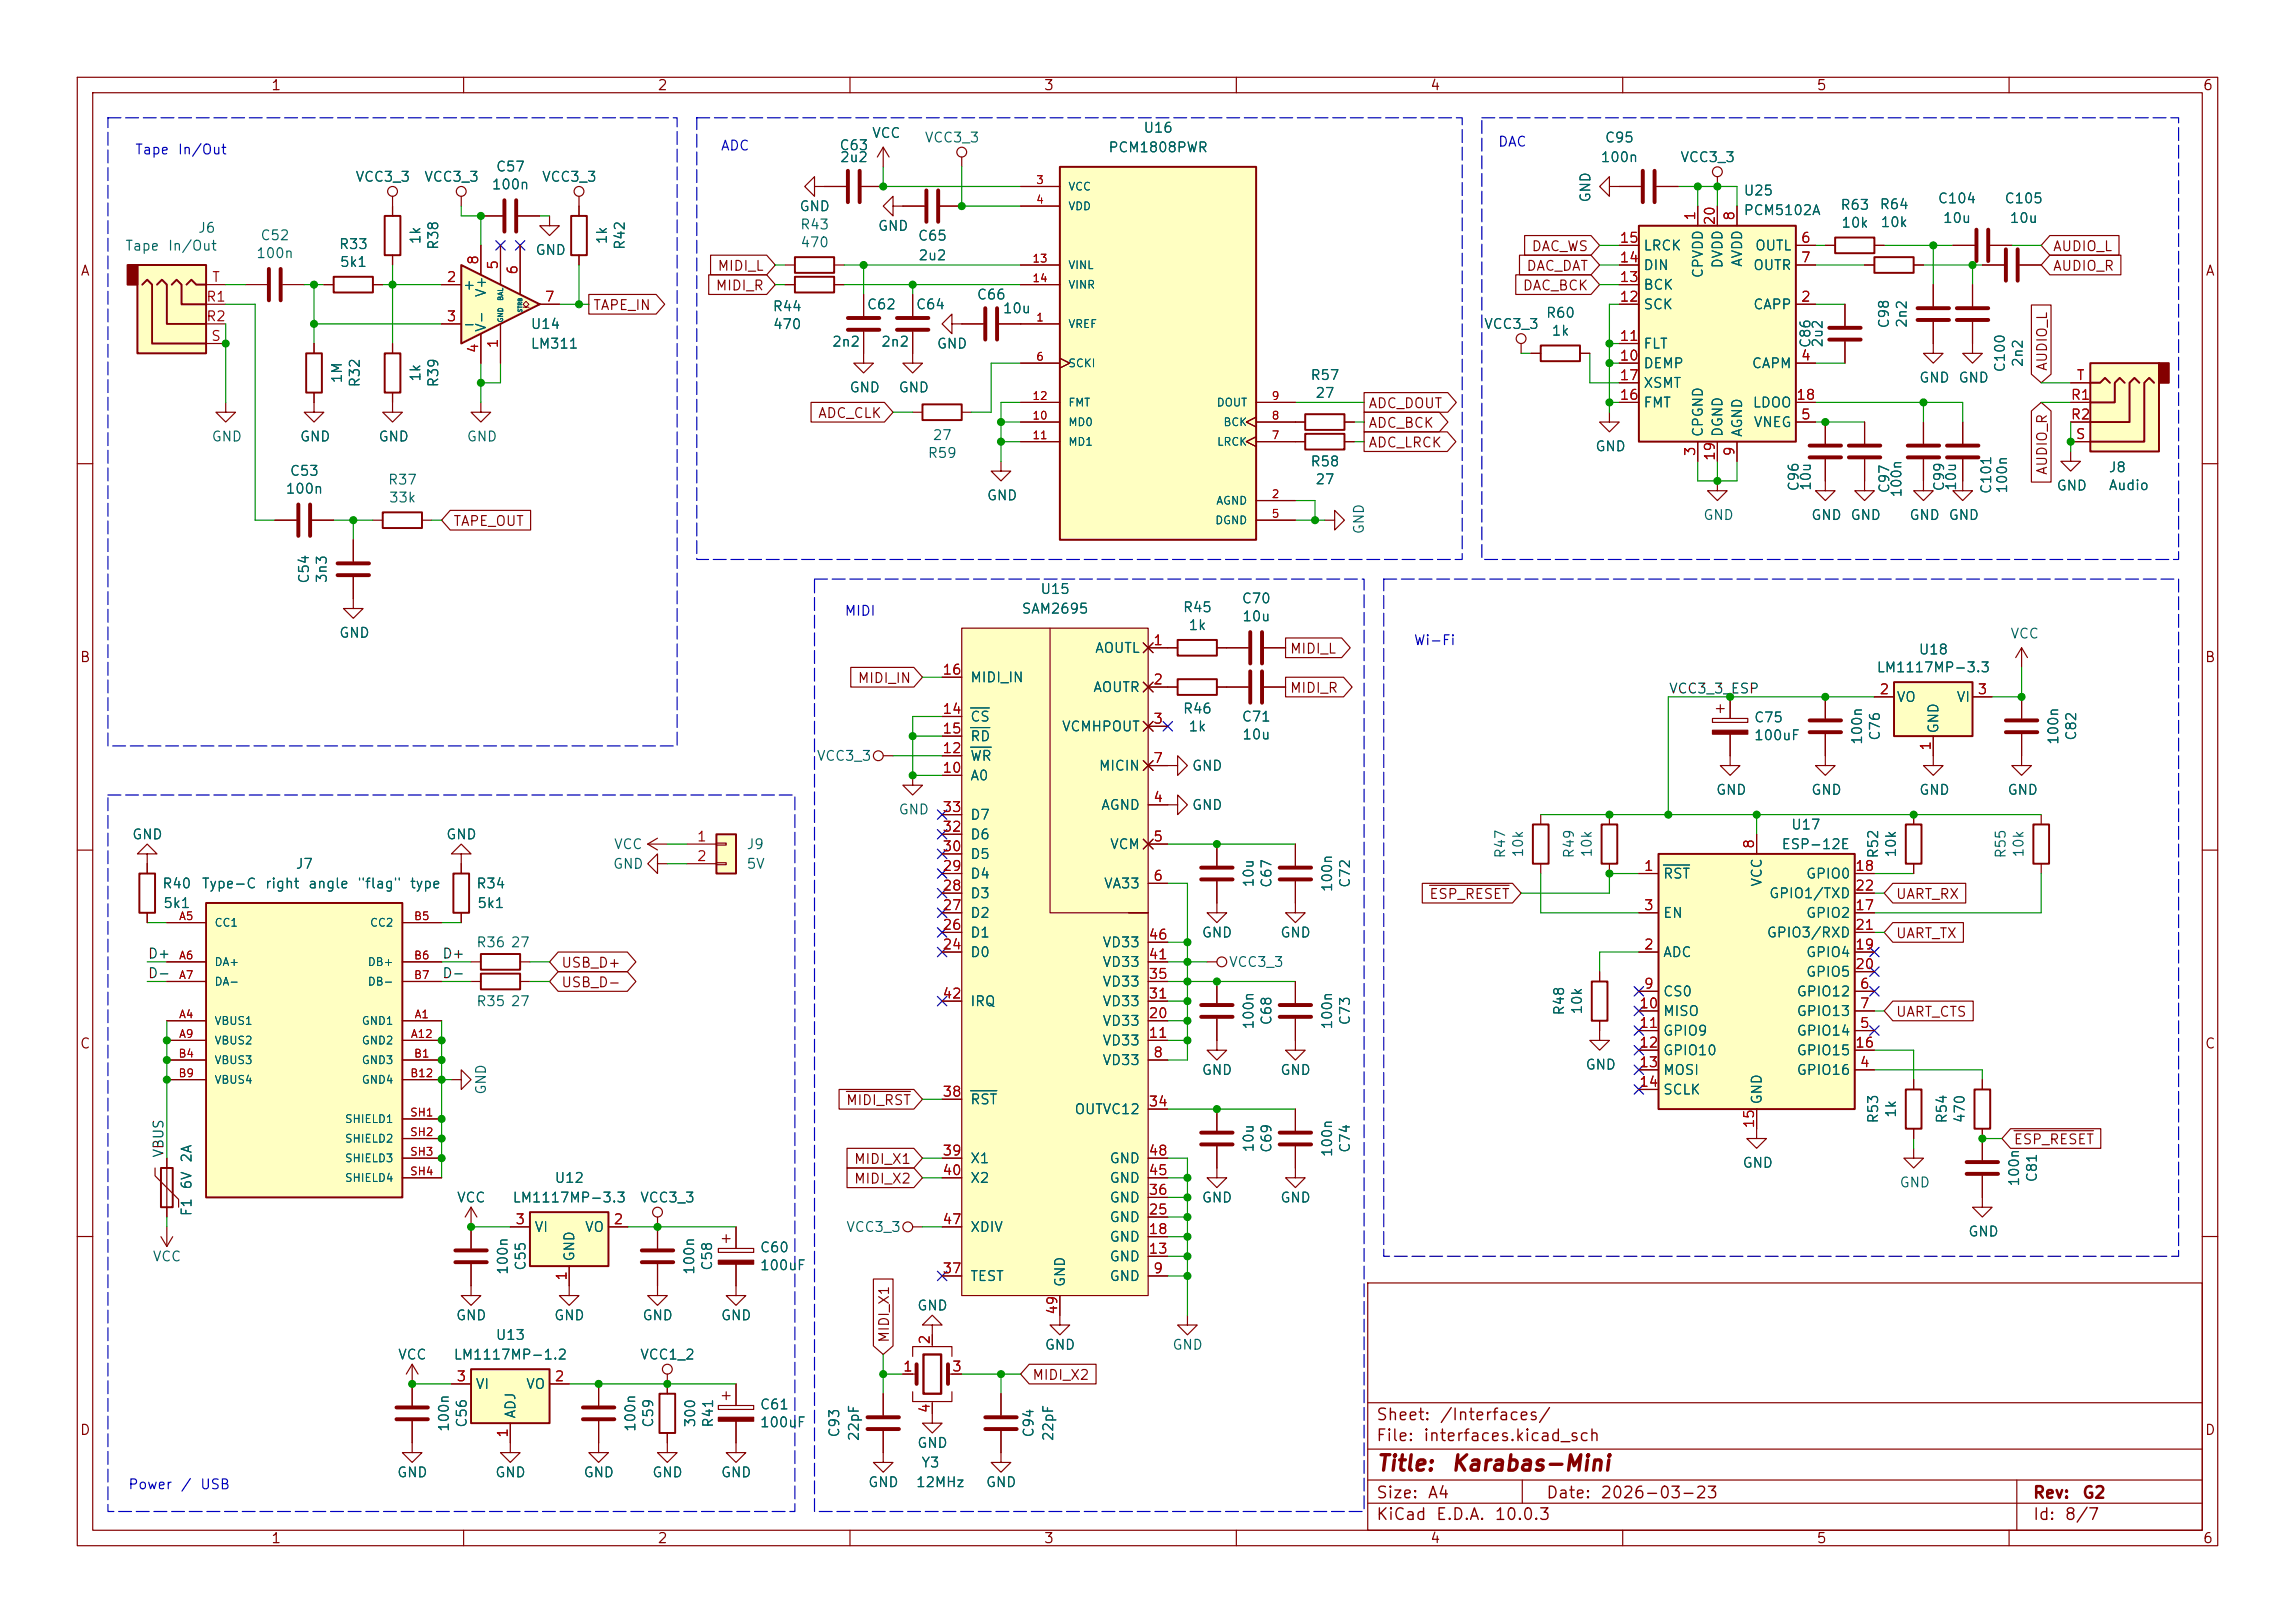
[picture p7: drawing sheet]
<svg xmlns="http://www.w3.org/2000/svg" width="297mm" height="210mm" viewBox="0 0 297 210" stroke-linecap="round" stroke-linejoin="round" font-family="sans-serif">
<defs><g id="words">
<g font-size="2" fill="#840000">
<text x="178" y="190.8">Title:</text>
<text x="187.7" y="190.8">Karabas-Mini</text>
</g>
<g font-size="1.5" fill="#840000">
<text x="178" y="184.2">Sheet:</text>
<text x="186.2" y="184.2">/Interfaces/</text>
<text x="178" y="186.9">File:</text>
<text x="184.1" y="186.9">interfaces.kicad_sch</text>
<text x="178" y="197.1">KiCad</text>
<text x="178" y="194.3">Size:</text>
<text x="184.7" y="194.3">A4</text>
<text x="185.7" y="197.1">E.D.A.</text>
<text x="193.3" y="197.1">10.0.3</text>
<text x="200" y="194.3">Date:</text>
<text x="207" y="194.3">2026-03-23</text>
<text x="263" y="194.3">Rev:</text>
<text x="263" y="197.1">Id:</text>
<text x="267.1" y="197.1">8/7</text>
<text x="269.4" y="194.3">G2</text>
</g>
<g font-size="1.3" fill="#840000">
<text x="35" y="12">1</text>
<text x="85" y="12">2</text>
<text x="135" y="12">3</text>
<text x="185" y="12">4</text>
<text x="235" y="12">5</text>
<text x="285" y="12">6</text>
<text x="10.3" y="36">A</text>
<text x="92.8" y="35.4">MIDI_L</text>
<text x="197.5" y="35.4">DAC_DAT</text>
<text x="198.1" y="32.8">DAC_WS</text>
<text x="265.6" y="35.4">AUDIO_R</text>
<text x="265.6" y="32.8">AUDIO_L</text>
<text x="285.3" y="36">A</text>
<text x="76.7" y="40.4">TAPE_IN</text>
<text x="92.5" y="37.9">MIDI_R</text>
<text x="197" y="37.9">DAC_BCK</text>
<text x="177" y="53.1">ADC_DOUT</text>
<text x="265.2" y="48.1" transform="rotate(-90 265.2 48.1)">AUDIO_L</text>
<text x="105.8" y="54.4">ADC_CLK</text>
<text x="177" y="58.2">ADC_LRCK</text>
<text x="177" y="55.7">ADC_BCK</text>
<text x="265.2" y="61.6" transform="rotate(-90 265.2 61.6)">AUDIO_R</text>
<text x="58.6" y="68.4">TAPE_OUT</text>
<text x="10.3" y="86">B</text>
<text x="110.9" y="88.7">MIDI_IN</text>
<text x="166.8" y="84.9">MIDI_L</text>
<text x="166.8" y="90">MIDI_R</text>
<text x="285.3" y="86">B</text>
<text x="184.9" y="116.6">ESP_RESET</text>
<text x="245.3" y="116.6">UART_RX</text>
<text x="72.5" y="125.5">USB_D+</text>
<text x="245.3" y="121.7">UART_TX</text>
<text x="72.5" y="128.1">USB_D-</text>
<text x="245.3" y="131.9">UART_CTS</text>
<text x="10.3" y="136">C</text>
<text x="285.3" y="136">C</text>
<text x="109.4" y="143.3">MIDI_RST</text>
<text x="260.5" y="148.4">ESP_RESET</text>
<text x="110.4" y="150.9">MIDI_X1</text>
<text x="110.4" y="153.5">MIDI_X2</text>
<text x="115.4" y="173.8" transform="rotate(-90 115.4 173.8)">MIDI_X1</text>
<text x="133.5" y="178.9">MIDI_X2</text>
<text x="10.3" y="186">D</text>
<text x="285.3" y="186">D</text>
<text x="35" y="200">1</text>
<text x="85" y="200">2</text>
<text x="135" y="200">3</text>
<text x="185" y="200">4</text>
<text x="235" y="200">5</text>
<text x="285" y="200">6</text>
</g>
<g font-size="1.3" fill="#006464">
<text x="147.9" y="17.5">U16</text>
<text x="45.9" y="23.8">VCC3_3</text>
<text x="54.8" y="23.8">VCC3_3</text>
<text x="64.1" y="22.5">C57</text>
<text x="70.1" y="23.8">VCC3_3</text>
<text x="108.5" y="19.7">C63</text>
<text x="108.6" y="21.3">2u2</text>
<text x="112.8" y="18.2">VCC</text>
<text x="119.6" y="18.8">VCC3_3</text>
<text x="143.3" y="20">PCM1808PWR</text>
<text x="207.1" y="21.3">100n</text>
<text x="207.6" y="18.8">C95</text>
<text x="217.4" y="21.3">VCC3_3</text>
<text x="63.5" y="24.8">100n</text>
<text x="103.4" y="27.6">GND</text>
<text x="206.1" y="26.3" transform="rotate(-90 206.1 26.3)">GND</text>
<text x="225.6" y="25.6">U25</text>
<text x="225.6" y="28.1">PCM5102A</text>
<text x="238.1" y="27.5">R63</text>
<text x="238.2" y="29.8">10k</text>
<text x="243.2" y="27.4">R64</text>
<text x="243.3" y="29.7">10k</text>
<text x="250.7" y="26.6">C104</text>
<text x="251.4" y="29.2">10u</text>
<text x="259.3" y="26.6">C105</text>
<text x="260" y="29.2">10u</text>
<text x="16.1" y="32.7">Tape</text>
<text x="21.6" y="32.7">In/Out</text>
<text x="25.5" y="30.4">J6</text>
<text x="33.1" y="33.7">100n</text>
<text x="33.6" y="31.4">C52</text>
<text x="43.8" y="32.5">R33</text>
<text x="43.9" y="34.9">5k1</text>
<text x="54.7" y="31.7" transform="rotate(-90 54.7 31.7)">1k</text>
<text x="57" y="32.4" transform="rotate(-90 57 32.4)">R38</text>
<text x="69.2" y="33.3">GND</text>
<text x="78.8" y="31.7" transform="rotate(-90 78.8 31.7)">1k</text>
<text x="81.2" y="32.4" transform="rotate(-90 81.2 32.4)">R42</text>
<text x="103.5" y="30">R43</text>
<text x="103.5" y="32.3">470</text>
<text x="113.5" y="30.2">GND</text>
<text x="118.7" y="31.5">C65</text>
<text x="118.8" y="34">2u2</text>
<text x="212.6" y="35.3">DIN</text>
<text x="212.6" y="32.7">LRCK</text>
<text x="223.2" y="34.8" transform="rotate(-90 223.2 34.8)">DVDD</text>
<text x="225.8" y="34.6" transform="rotate(-90 225.8 34.6)">AVDD</text>
<text x="226.8" y="35.3">OUTR</text>
<text x="227" y="32.7">OUTL</text>
<text x="59.8" y="37.8">+</text>
<text x="63.2" y="38.6" transform="rotate(-90 63.2 38.6)">V+</text>
<text x="99.9" y="40.6">R44</text>
<text x="112.1" y="40.3">C62</text>
<text x="118.4" y="40.3">C64</text>
<text x="126.3" y="39.1">C66</text>
<text x="129.7" y="40.8">10u</text>
<text x="200" y="41.4">R60</text>
<text x="212.6" y="40.3">SCK</text>
<text x="212.6" y="37.8">BCK</text>
<text x="220.7" y="36.1" transform="rotate(-90 220.7 36.1)">CPVDD</text>
<text x="226.8" y="40.3">CAPP</text>
<text x="59.8" y="42.9">-</text>
<text x="63.2" y="43.1" transform="rotate(-90 63.2 43.1)">V-</text>
<text x="68.6" y="42.9">U14</text>
<text x="68.6" y="45.4">LM311</text>
<text x="99.9" y="42.9">470</text>
<text x="107.6" y="45.2">2n2</text>
<text x="113.9" y="45.2">2n2</text>
<text x="121.2" y="45.4">GND</text>
<text x="192" y="42.9">VCC3_3</text>
<text x="200.7" y="43.7">1k</text>
<text x="212.6" y="48">DEMP</text>
<text x="212.6" y="45.4">FLT</text>
<text x="226.6" y="48">CAPM</text>
<text x="234.6" y="45.1" transform="rotate(-90 234.6 45.1)">C86</text>
<text x="236.2" y="45.1" transform="rotate(-90 236.2 45.1)">2u2</text>
<text x="244.8" y="42.6" transform="rotate(-90 244.8 42.6)">C98</text>
<text x="247.1" y="42.5" transform="rotate(-90 247.1 42.5)">2n2</text>
<text x="262.1" y="47.6" transform="rotate(-90 262.1 47.6)">2n2</text>
<text x="44.6" y="49.7" transform="rotate(-90 44.6 49.7)">1M</text>
<text x="46.9" y="50.2" transform="rotate(-90 46.9 50.2)">R32</text>
<text x="54.7" y="49.5" transform="rotate(-90 54.7 49.5)">1k</text>
<text x="57" y="50.2" transform="rotate(-90 57 50.2)">R39</text>
<text x="109.9" y="51.1">GND</text>
<text x="116.2" y="51.1">GND</text>
<text x="169.5" y="49.5">R57</text>
<text x="170.1" y="51.8">27</text>
<text x="212.6" y="53">FMT</text>
<text x="212.6" y="50.5">XSMT</text>
<text x="226.7" y="53">LDOO</text>
<text x="248.3" y="49.8">GND</text>
<text x="253.4" y="49.8">GND</text>
<text x="259.8" y="48.3" transform="rotate(-90 259.8 48.3)">C100</text>
<text x="27.3" y="57.4">GND</text>
<text x="38.7" y="57.4">GND</text>
<text x="48.9" y="57.4">GND</text>
<text x="60.3" y="57.4">GND</text>
<text x="120" y="59.6">R59</text>
<text x="120.6" y="57.3">27</text>
<text x="206.4" y="58.7">GND</text>
<text x="220.7" y="56.6" transform="rotate(-90 220.7 56.6)">CPGND</text>
<text x="223.2" y="56.6" transform="rotate(-90 223.2 56.6)">DGND</text>
<text x="225.8" y="56.6" transform="rotate(-90 225.8 56.6)">AGND</text>
<text x="226.9" y="55.6">VNEG</text>
<text x="36.9" y="64.2">100n</text>
<text x="37.4" y="61.9">C53</text>
<text x="50.1" y="63">R37</text>
<text x="50.2" y="65.3">33k</text>
<text x="127.6" y="65.1">GND</text>
<text x="169.5" y="60.7">R58</text>
<text x="170.1" y="63">27</text>
<text x="233.1" y="63.7" transform="rotate(-90 233.1 63.7)">C96</text>
<text x="234.7" y="63.6" transform="rotate(-90 234.7 63.6)">10u</text>
<text x="244.8" y="63.9" transform="rotate(-90 244.8 63.9)">C97</text>
<text x="246.4" y="64.5" transform="rotate(-90 246.4 64.5)">100n</text>
<text x="251.9" y="63.7" transform="rotate(-90 251.9 63.7)">C99</text>
<text x="253.4" y="63.6" transform="rotate(-90 253.4 63.6)">10u</text>
<text x="258" y="64" transform="rotate(-90 258 64)">C101</text>
<text x="260.1" y="64" transform="rotate(-90 260.1 64)">100n</text>
<text x="266.1" y="63.8">GND</text>
<text x="272.8" y="61.4">J8</text>
<text x="272.8" y="63.7">Audio</text>
<text x="176.8" y="69.2" transform="rotate(-90 176.8 69.2)">GND</text>
<text x="220.3" y="67.6">GND</text>
<text x="234.3" y="67.6">GND</text>
<text x="239.4" y="67.6">GND</text>
<text x="247" y="67.6">GND</text>
<text x="252.1" y="67.6">GND</text>
<text x="40.3" y="75.6" transform="rotate(-90 40.3 75.6)">C54</text>
<text x="42.6" y="75.5" transform="rotate(-90 42.6 75.5)">3n3</text>
<text x="134.5" y="77.2">U15</text>
<text x="43.8" y="82.8">GND</text>
<text x="132.1" y="79.7">SAM2695</text>
<text x="153" y="79.5">R45</text>
<text x="153.7" y="81.8">1k</text>
<text x="160.6" y="78.4">C70</text>
<text x="160.7" y="80.7">10u</text>
<text x="260.1" y="82.9">VCC</text>
<text x="125.5" y="88.6">MIDI_IN</text>
<text x="141.4" y="89.9">AOUTR</text>
<text x="141.6" y="84.8">AOUTL</text>
<text x="242.8" y="87.3">LM1117MP-3.3</text>
<text x="248.2" y="85">U18</text>
<text x="125.5" y="93.7">CS</text>
<text x="137.3" y="95">VCMHPOUT</text>
<text x="153" y="92.6">R46</text>
<text x="153.7" y="95">1k</text>
<text x="160.6" y="93.7">C71</text>
<text x="160.7" y="96">10u</text>
<text x="226.9" y="93.8">C75</text>
<text x="243.6" y="95.9" transform="rotate(-90 243.6 95.9)">C76</text>
<text x="245.4" y="91.1">VO</text>
<text x="251.2" y="95" transform="rotate(-90 251.2 95)">GND</text>
<text x="253.1" y="91.1">VI</text>
<text x="269" y="95.9" transform="rotate(-90 269 95.9)">C82</text>
<text x="105.6" y="98.8">VCC3_3</text>
<text x="125.5" y="101.3">A0</text>
<text x="125.5" y="98.8">WR</text>
<text x="125.5" y="96.2">RD</text>
<text x="142.1" y="100">MICIN</text>
<text x="154.2" y="100">GND</text>
<text x="226.9" y="96.1">100uF</text>
<text x="241.3" y="96.5" transform="rotate(-90 241.3 96.5)">100n</text>
<text x="266.7" y="96.5" transform="rotate(-90 266.7 96.5)">100n</text>
<text x="116.2" y="105.7">GND</text>
<text x="125.5" y="106.4">D7</text>
<text x="142.4" y="105.1">AGND</text>
<text x="154.2" y="105.1">GND</text>
<text x="222" y="103.2">GND</text>
<text x="231.7" y="107.7">U17</text>
<text x="234.3" y="103.2">GND</text>
<text x="248.3" y="103.2">GND</text>
<text x="259.7" y="103.2">GND</text>
<text x="17" y="108.9">GND</text>
<text x="38.2" y="112.7">J7</text>
<text x="57.7" y="108.9">GND</text>
<text x="79.2" y="112.7">GND</text>
<text x="79.4" y="110.2">VCC</text>
<text x="96.5" y="110.2">J9</text>
<text x="96.5" y="112.7">5V</text>
<text x="125.5" y="111.5">D5</text>
<text x="125.5" y="108.9">D6</text>
<text x="143.6" y="110.2">VCM</text>
<text x="195.1" y="111.2" transform="rotate(-90 195.1 111.2)">R47</text>
<text x="197.4" y="111" transform="rotate(-90 197.4 111)">10k</text>
<text x="204" y="111.2" transform="rotate(-90 204 111.2)">R49</text>
<text x="206.3" y="111" transform="rotate(-90 206.3 111)">10k</text>
<text x="230.5" y="110.2">ESP-12E</text>
<text x="243.4" y="111.2" transform="rotate(-90 243.4 111.2)">R52</text>
<text x="245.7" y="111" transform="rotate(-90 245.7 111)">10k</text>
<text x="259.9" y="111.2" transform="rotate(-90 259.9 111.2)">R55</text>
<text x="262.2" y="111" transform="rotate(-90 262.2 111)">10k</text>
<text x="20.9" y="115.3">R40</text>
<text x="21" y="117.8">5k1</text>
<text x="26" y="115.3">Type-C</text>
<text x="34.2" y="115.3">right</text>
<text x="39.8" y="115.3">angle</text>
<text x="46.2" y="115.3">&quot;flag&quot;</text>
<text x="53" y="115.3">type</text>
<text x="61.6" y="115.3">R34</text>
<text x="61.7" y="117.8">5k1</text>
<text x="125.5" y="119.1">D2</text>
<text x="125.5" y="116.5">D3</text>
<text x="125.5" y="114">D4</text>
<text x="142.8" y="115.3">VA33</text>
<text x="162.5" y="114.9" transform="rotate(-90 162.5 114.9)">10u</text>
<text x="164.9" y="115" transform="rotate(-90 164.9 115)">C67</text>
<text x="172.7" y="115.5" transform="rotate(-90 172.7 115.5)">100n</text>
<text x="175" y="115" transform="rotate(-90 175 115)">C72</text>
<text x="215.1" y="114">RST</text>
<text x="215.1" y="119.1">EN</text>
<text x="228.3" y="114.8" transform="rotate(-90 228.3 114.8)">VCC</text>
<text x="228.9" y="116.5">GPIO1/TXD</text>
<text x="233.6" y="119.1">GPIO2</text>
<text x="233.6" y="114">GPIO0</text>
<text x="61.6" y="122.9">R36</text>
<text x="66" y="122.9">27</text>
<text x="125.5" y="124.2">D0</text>
<text x="125.5" y="121.6">D1</text>
<text x="142.6" y="125.4">VD33</text>
<text x="142.6" y="122.9">VD33</text>
<text x="155.4" y="121.6">GND</text>
<text x="159" y="125.4">VCC3_3</text>
<text x="165.6" y="121.6">GND</text>
<text x="215.1" y="124.2">ADC</text>
<text x="228.6" y="121.6">GPIO3/RXD</text>
<text x="233.6" y="124.2">GPIO4</text>
<text x="61.6" y="130.5">R35</text>
<text x="66" y="130.5">27</text>
<text x="125.5" y="130.5">IRQ</text>
<text x="142.6" y="130.5">VD33</text>
<text x="142.6" y="128">VD33</text>
<text x="202.7" y="131.5" transform="rotate(-90 202.7 131.5)">R48</text>
<text x="205" y="131.4" transform="rotate(-90 205 131.4)">10k</text>
<text x="215.1" y="129.2">CS0</text>
<text x="215.1" y="131.8">MISO</text>
<text x="232.4" y="129.2">GPIO12</text>
<text x="232.4" y="131.8">GPIO13</text>
<text x="233.6" y="126.7">GPIO5</text>
<text x="142.6" y="135.6">VD33</text>
<text x="142.6" y="133.1">VD33</text>
<text x="162.5" y="133.3" transform="rotate(-90 162.5 133.3)">100n</text>
<text x="164.9" y="132.8" transform="rotate(-90 164.9 132.8)">C68</text>
<text x="172.7" y="133.3" transform="rotate(-90 172.7 133.3)">100n</text>
<text x="175" y="132.8" transform="rotate(-90 175 132.8)">C73</text>
<text x="215.1" y="134.3">GPIO9</text>
<text x="215.1" y="136.9">GPIO10</text>
<text x="232.4" y="134.3">GPIO14</text>
<text x="232.4" y="136.9">GPIO15</text>
<text x="63.2" y="141.7" transform="rotate(-90 63.2 141.7)">GND</text>
<text x="125.5" y="143.2">RST</text>
<text x="142.6" y="138.1">VD33</text>
<text x="155.4" y="139.4">GND</text>
<text x="165.6" y="139.4">GND</text>
<text x="205.1" y="138.7">GND</text>
<text x="215.1" y="139.4">MOSI</text>
<text x="215.1" y="141.9">SCLK</text>
<text x="228.3" y="143" transform="rotate(-90 228.3 143)">GND</text>
<text x="232.4" y="139.4">GPIO16</text>
<text x="139" y="144.5">OUTVC12</text>
<text x="162.5" y="149.2" transform="rotate(-90 162.5 149.2)">10u</text>
<text x="164.9" y="149.3" transform="rotate(-90 164.9 149.3)">C69</text>
<text x="172.7" y="149.8" transform="rotate(-90 172.7 149.8)">100n</text>
<text x="175" y="149.3" transform="rotate(-90 175 149.3)">C74</text>
<text x="243.4" y="145.5" transform="rotate(-90 243.4 145.5)">R53</text>
<text x="245.7" y="144.7" transform="rotate(-90 245.7 144.7)">1k</text>
<text x="252.3" y="145.5" transform="rotate(-90 252.3 145.5)">R54</text>
<text x="254.6" y="145.4" transform="rotate(-90 254.6 145.4)">470</text>
<text x="25.1" y="154" transform="rotate(-90 25.1 154)">6V</text>
<text x="25.1" y="150.5" transform="rotate(-90 25.1 150.5)">2A</text>
<text x="59" y="155.9">VCC</text>
<text x="66.2" y="155.9">LM1117MP-3.3</text>
<text x="71.7" y="153.4">U12</text>
<text x="82.8" y="155.9">VCC3_3</text>
<text x="125.5" y="150.8">X1</text>
<text x="125.5" y="153.4">X2</text>
<text x="143.5" y="155.9">GND</text>
<text x="143.5" y="153.4">GND</text>
<text x="143.5" y="150.8">GND</text>
<text x="155.4" y="155.9">GND</text>
<text x="165.6" y="155.9">GND</text>
<text x="225.4" y="151.4">GND</text>
<text x="245.7" y="154">GND</text>
<text x="261.6" y="153.6" transform="rotate(-90 261.6 153.6)">100n</text>
<text x="263.9" y="153.1" transform="rotate(-90 263.9 153.1)">C81</text>
<text x="25.1" y="157.5" transform="rotate(-90 25.1 157.5)">F1</text>
<text x="69.1" y="159.7">VI</text>
<text x="75.6" y="159.7">VO</text>
<text x="109.4" y="159.7">VCC3_3</text>
<text x="125.5" y="159.7">XDIV</text>
<text x="143.5" y="161">GND</text>
<text x="143.5" y="158.5">GND</text>
<text x="254.6" y="160.3">GND</text>
<text x="19.7" y="163.5">VCC</text>
<text x="66" y="165.1" transform="rotate(-90 66 165.1)">100n</text>
<text x="68.3" y="164.5" transform="rotate(-90 68.3 164.5)">C55</text>
<text x="74.6" y="163.3" transform="rotate(-90 74.6 163.3)">GND</text>
<text x="90.2" y="165.1" transform="rotate(-90 90.2 165.1)">100n</text>
<text x="92.5" y="164.5" transform="rotate(-90 92.5 164.5)">C58</text>
<text x="98.3" y="164.7">100uF</text>
<text x="98.3" y="162.4">C60</text>
<text x="125.5" y="166.1">TEST</text>
<text x="138.1" y="166.6" transform="rotate(-90 138.1 166.6)">GND</text>
<text x="143.5" y="166.1">GND</text>
<text x="143.5" y="163.5">GND</text>
<text x="58.9" y="171.2">GND</text>
<text x="64.1" y="173.7">U13</text>
<text x="71.6" y="171.2">GND</text>
<text x="83.1" y="171.2">GND</text>
<text x="93.2" y="171.2">GND</text>
<text x="118.6" y="169.9">GND</text>
<text x="51.4" y="176.2">VCC</text>
<text x="58.6" y="176.2">LM1117MP-1.2</text>
<text x="82.8" y="176.2">VCC1_2</text>
<text x="135.1" y="175">GND</text>
<text x="151.6" y="175">GND</text>
<text x="58.4" y="185.4" transform="rotate(-90 58.4 185.4)">100n</text>
<text x="60.7" y="184.8" transform="rotate(-90 60.7 184.8)">C56</text>
<text x="61.5" y="180">VI</text>
<text x="67" y="183.6" transform="rotate(-90 67 183.6)">ADJ</text>
<text x="68" y="180">VO</text>
<text x="82.5" y="185.4" transform="rotate(-90 82.5 185.4)">100n</text>
<text x="84.8" y="184.8" transform="rotate(-90 84.8 184.8)">C59</text>
<text x="90.3" y="184.8" transform="rotate(-90 90.3 184.8)">300</text>
<text x="92.6" y="184.8" transform="rotate(-90 92.6 184.8)">R41</text>
<text x="98.3" y="185">100uF</text>
<text x="98.3" y="182.7">C61</text>
<text x="51.3" y="191.5">GND</text>
<text x="64" y="191.5">GND</text>
<text x="75.4" y="191.5">GND</text>
<text x="84.3" y="191.5">GND</text>
<text x="93.2" y="191.5">GND</text>
<text x="108.9" y="186.1" transform="rotate(-90 108.9 186.1)">C93</text>
<text x="111.5" y="186.6" transform="rotate(-90 111.5 186.6)">22pF</text>
<text x="118.6" y="187.7">GND</text>
<text x="119.1" y="190.2">Y3</text>
<text x="134.1" y="186.1" transform="rotate(-90 134.1 186.1)">C94</text>
<text x="136.6" y="186.6" transform="rotate(-90 136.6 186.6)">22pF</text>
<text x="112.3" y="192.7">GND</text>
<text x="118.4" y="192.7">12MHz</text>
<text x="127.5" y="192.7">GND</text>
</g>
<g font-size="1.3" fill="#0000c2">
<text x="17.4" y="20.3">Tape</text>
<text x="22.9" y="20.3">In/Out</text>
<text x="93.2" y="19.8">ADC</text>
<text x="193.8" y="19.3">DAC</text>
<text x="109.2" y="80">MIDI</text>
<text x="182.9" y="83.8">Wi-Fi</text>
<text x="16.5" y="193">Power</text>
<text x="23.3" y="193">/</text>
<text x="25.8" y="193">USB</text>
</g>
<g font-size="1.3" fill="#a90000">
<text x="219.7" y="28.6" transform="rotate(-90 219.7 28.6)">1</text>
<text x="222.2" y="29.3" transform="rotate(-90 222.2 29.3)">20</text>
<text x="224.8" y="28.6" transform="rotate(-90 224.8 28.6)">8</text>
<text x="62.2" y="34.4" transform="rotate(-90 62.2 34.4)">8</text>
<text x="64.7" y="35" transform="rotate(-90 64.7 35)">5</text>
<text x="67.3" y="35.6" transform="rotate(-90 67.3 35.6)">6</text>
<text x="209.5" y="34.3">14</text>
<text x="209.5" y="31.7">15</text>
<text x="233" y="31.7">6</text>
<text x="233" y="34.3">7</text>
<text x="26.6" y="39.3">R1</text>
<text x="26.6" y="41.9">R2</text>
<text x="27.4" y="36.8">T</text>
<text x="57.7" y="36.8">2</text>
<text x="57.7" y="41.9">3</text>
<text x="70.4" y="39.3">7</text>
<text x="209.5" y="39.3">12</text>
<text x="209.5" y="36.8">13</text>
<text x="233" y="39.3">2</text>
<text x="27.2" y="44.4">S</text>
<text x="62.2" y="45.8" transform="rotate(-90 62.2 45.8)">4</text>
<text x="64.7" y="45.2" transform="rotate(-90 64.7 45.2)">1</text>
<text x="209.5" y="47">10</text>
<text x="209.5" y="44.4">11</text>
<text x="233" y="47">4</text>
<text x="209.5" y="52">16</text>
<text x="209.5" y="49.5">17</text>
<text x="232.4" y="52">18</text>
<text x="267.9" y="52">R1</text>
<text x="268.7" y="49.5">T</text>
<text x="219.7" y="59.1" transform="rotate(-90 219.7 59.1)">3</text>
<text x="222.2" y="59.7" transform="rotate(-90 222.2 59.7)">19</text>
<text x="224.8" y="59.1" transform="rotate(-90 224.8 59.1)">9</text>
<text x="233" y="54.6">5</text>
<text x="267.9" y="54.6">R2</text>
<text x="268.5" y="57.1">S</text>
<text x="149.2" y="83.8">1</text>
<text x="121.9" y="87.6">16</text>
<text x="149.2" y="88.9">2</text>
<text x="121.9" y="92.7">14</text>
<text x="121.9" y="95.2">15</text>
<text x="149.2" y="94">3</text>
<text x="243.1" y="90.1">2</text>
<text x="255.8" y="90.1">3</text>
<text x="121.9" y="100.3">10</text>
<text x="121.9" y="97.8">12</text>
<text x="149.2" y="99">7</text>
<text x="250.2" y="97.2" transform="rotate(-90 250.2 97.2)">1</text>
<text x="121.9" y="107.9">32</text>
<text x="121.9" y="105.4">33</text>
<text x="149.2" y="104.1">4</text>
<text x="90.1" y="109.2">1</text>
<text x="90.1" y="111.7">2</text>
<text x="121.9" y="113">29</text>
<text x="121.9" y="110.5">30</text>
<text x="149.2" y="109.2">5</text>
<text x="212.7" y="113">1</text>
<text x="227.3" y="109.9" transform="rotate(-90 227.3 109.9)">8</text>
<text x="240" y="113">18</text>
<text x="121.9" y="118.1">27</text>
<text x="121.9" y="115.5">28</text>
<text x="149.2" y="114.3">6</text>
<text x="212.7" y="118.1">3</text>
<text x="240" y="118.1">17</text>
<text x="240" y="115.5">22</text>
<text x="121.9" y="123.2">24</text>
<text x="121.9" y="120.6">26</text>
<text x="148.5" y="124.4">41</text>
<text x="148.5" y="121.9">46</text>
<text x="212.7" y="123.2">2</text>
<text x="240" y="123.2">19</text>
<text x="240" y="125.7">20</text>
<text x="240" y="120.6">21</text>
<text x="121.9" y="129.5">42</text>
<text x="148.5" y="129.5">31</text>
<text x="148.5" y="127">35</text>
<text x="212" y="130.8">10</text>
<text x="212.7" y="128.2">9</text>
<text x="240.6" y="128.2">6</text>
<text x="240.6" y="130.8">7</text>
<text x="148.5" y="134.6">11</text>
<text x="148.5" y="132.1">20</text>
<text x="149.2" y="137.1">8</text>
<text x="212" y="133.3">11</text>
<text x="212" y="135.9">12</text>
<text x="240" y="135.9">16</text>
<text x="240.6" y="133.3">5</text>
<text x="121.9" y="142.2">38</text>
<text x="148.5" y="143.5">34</text>
<text x="212" y="138.4">13</text>
<text x="212" y="140.9">14</text>
<text x="240.6" y="138.4">4</text>
<text x="121.9" y="149.8">39</text>
<text x="148.5" y="149.8">48</text>
<text x="227.3" y="146.1" transform="rotate(-90 227.3 146.1)">15</text>
<text x="121.9" y="152.4">40</text>
<text x="148.5" y="154.9">36</text>
<text x="148.5" y="152.4">45</text>
<text x="66.6" y="158.7">3</text>
<text x="79.3" y="158.7">2</text>
<text x="121.9" y="158.7">47</text>
<text x="148.5" y="160">18</text>
<text x="148.5" y="157.5">25</text>
<text x="73.6" y="165.8" transform="rotate(-90 73.6 165.8)">1</text>
<text x="121.9" y="165.1">37</text>
<text x="148.5" y="162.5">13</text>
<text x="149.2" y="165.1">9</text>
<text x="137.1" y="170.2" transform="rotate(-90 137.1 170.2)">49</text>
<text x="59" y="179">3</text>
<text x="71.7" y="179">2</text>
<text x="116.8" y="177.8">1</text>
<text x="120.6" y="174.1" transform="rotate(-90 120.6 174.1)">2</text>
<text x="123.1" y="177.8">3</text>
<text x="120.6" y="183" transform="rotate(-90 120.6 183)">4</text>
<text x="66" y="186.1" transform="rotate(-90 66 186.1)">1</text>
</g>
<g font-size="1.3" fill="#0f0f0f">
<text x="215.9" y="90">VCC3_3_ESP</text>
<text x="19" y="124.3">D+</text>
<text x="57.1" y="124.3">D+</text>
<text x="19" y="126.9">D-</text>
<text x="57.1" y="126.9">D-</text>
<text x="21.5" y="149.9" transform="rotate(-90 21.5 149.9)">VBUS</text>
</g>
<g font-size="1" fill="#a90000">
<text x="134" y="24.1">3</text>
<text x="134" y="26.6">4</text>
<text x="133.5" y="34.2">13</text>
<text x="133.5" y="36.8">14</text>
<text x="134" y="41.8">1</text>
<text x="134" y="46.9">6</text>
<text x="133.5" y="52">12</text>
<text x="164.5" y="52">9</text>
<text x="133.5" y="54.5">10</text>
<text x="133.5" y="57.1">11</text>
<text x="164.5" y="57.1">7</text>
<text x="164.5" y="54.5">8</text>
<text x="164.5" y="64.7">2</text>
<text x="164.5" y="67.2">5</text>
<text x="23.1" y="119.3">A5</text>
<text x="53.5" y="119.3">B5</text>
<text x="23.1" y="124.4">A6</text>
<text x="53.5" y="124.4">B6</text>
<text x="23.1" y="126.9">A7</text>
<text x="53.5" y="126.9">B7</text>
<text x="23" y="137.1">B4</text>
<text x="23.1" y="132">A4</text>
<text x="23.1" y="134.5">A9</text>
<text x="53.1" y="134.5">A12</text>
<text x="53.5" y="137.1">B1</text>
<text x="53.6" y="132">A1</text>
<text x="23" y="139.6">B9</text>
<text x="53" y="139.6">B12</text>
<text x="53" y="144.7">SH1</text>
<text x="53" y="147.2">SH2</text>
<text x="53" y="149.8">SH3</text>
<text x="53" y="152.3">SH4</text>
</g>
<g font-size="1" fill="#006464">
<text x="138.2" y="24.9">VCC</text>
<text x="138.2" y="27.4">VDD</text>
<text x="138.2" y="35.1">VINL</text>
<text x="138.2" y="37.6">VINR</text>
<text x="138.2" y="42.7">VREF</text>
<text x="138.2" y="47.8">SCKI</text>
<text x="138.2" y="52.8">FMT</text>
<text x="157.4" y="52.8">DOUT</text>
<text x="138.2" y="55.4">MD0</text>
<text x="138.2" y="57.9">MD1</text>
<text x="157.4" y="57.9">LRCK</text>
<text x="158.2" y="55.4">BCK</text>
<text x="157.3" y="65.5">AGND</text>
<text x="157.2" y="68.1">DGND</text>
<text x="27.7" y="120.2">CC1</text>
<text x="27.7" y="125.2">DA+</text>
<text x="47.5" y="125.2">DB+</text>
<text x="47.8" y="120.2">CC2</text>
<text x="27.7" y="127.8">DA-</text>
<text x="47.5" y="127.8">DB-</text>
<text x="27.7" y="132.9">VBUS1</text>
<text x="27.7" y="135.4">VBUS2</text>
<text x="27.7" y="137.9">VBUS3</text>
<text x="46.7" y="132.9">GND1</text>
<text x="46.7" y="135.4">GND2</text>
<text x="46.7" y="137.9">GND3</text>
<text x="27.7" y="140.5">VBUS4</text>
<text x="46.7" y="140.5">GND4</text>
<text x="44.6" y="145.6">SHIELD1</text>
<text x="44.6" y="148.1">SHIELD2</text>
<text x="44.6" y="150.6">SHIELD3</text>
<text x="44.6" y="153.2">SHIELD4</text>
</g>
<g font-size=".6" fill="#006464">
<text x="65.3" y="41.8" transform="rotate(-90 65.3 41.8)">GND</text>
<text x="65.3" y="39" transform="rotate(-90 65.3 39)">BAL</text>
</g>
<text font-size=".5" fill="#006464" x="67.7" y="40.5" transform="rotate(-90 67.7 40.5)">STRB</text>
</g></defs>
<g fill="none" stroke="#840000" stroke-width=".15">
<path d="M10 10h277v190h-277zM12 12h273v186h-273zM60 10v2M110 10v2M160 10v2M210 10v2M260 10v2M105.4 24.1v1.3l-1.3-1.3 1.3-1.2v1.2h1.3M118.1 53.3h1.3M123.2 41.9v1.3l-1.3-1.3 1.3-1.3v1.3h4.1M124.5 53.3h1.2M129.3 41.9h2.8"/>
<path d="M10 60h2M285 60h2M10 110h2M167.6 116.8v1.3h1.3l-1.3 1.3-1.2-1.3h1.2M285 110h2M10 160h2M177 166h108v32h-108zM285 160h2M60 198v2M110 198v2M160 198v2M177 194.5h108"/>
<path d="M177 191.5h108M177 187.5h108M177 181.5h108M197 191.5v3M210 198v2M260 198v2M261 191.5v6.5"/>
</g>
<path d="M119.4 52.3h5.1v2.1h-5.1z" fill="none" stroke="#840000" stroke-width=".25"/>
<path d="M127.5 39.9v4M129 39.9v4" fill="none" stroke="#840000" stroke-width=".51"/>
<path d="M137.2 21.6h25.4v48.3h-25.4z" fill="#ffffc2"/>
<path d="M102.9 35.8h5v2h-5zM137.2 21.6h25.4v48.3h-25.4zM168.9 56.1h5.1v2.1h-5.1zM152.4 87.9h5.1v2h-5.1zM152.4 82.8h5.1v2h-5.1z" fill="none" stroke="#840000" stroke-width=".25"/>
<g fill="none" stroke="#840000" stroke-width=".15">
<path d="M101.6 36.8h1.3M107.9 36.8h1.3M111.8 38.1v2.8M115.6 26.7v1.2l-1.3-1.2 1.3-1.3v1.3h1.2M118.1 38.1v2.8M124.5 20.3v1.3M132.1 24.1h5.1M132.1 26.7h5.1M132.1 34.3h5.1M132.1 36.8h5.1M111.8 42.9v4.1h1.2l-1.2 1.3-1.3-1.3h1.3M118.1 42.9v4.1h1.3l-1.3 1.3-1.3-1.3h1.3"/>
<path d="M129.5 59.7v1.3h1.3l-1.3 1.2-1.2-1.2h1.2M132.1 41.9h5.1M132.1 47h5.1M132.1 57.2h5.1M132.1 54.6h5.1M132.1 52.1h5.1M137.2 46.4l1.2 .6-1.2 .6M162.6 56.5l-1.3 .7 1.3 .6M162.6 54l-1.3 .6 1.3 .6M162.6 57.2h6.3M162.6 54.6h5M162.6 52.1h5"/>
<path d="M174 57.2h1.3M162.6 64.8h5M162.6 67.3h5M171.4 67.3h1.3v-1.3l1.3 1.3-1.3 1.3v-1.3M114.3 97.8h1.3M151.1 99.1h1.3v-1.3l1.3 1.3-1.3 1.2v-1.2M151.1 88.9h1.3M151.1 83.8h1.3M157.5 88.9h4M157.5 83.8h4M163.6 88.9h2.8M163.6 83.8h2.8"/>
<path d="M118.1 100.3v1.3h1.3l-1.3 1.3-1.3-1.3h1.3M151.1 104.1h1.3v-1.2l1.3 1.2-1.3 1.3v-1.3M157.5 114v4.1h1.2l-1.2 1.3-1.3-1.3h1.3M157.5 109.2v2.8M167.6 109.2v2.8M167.6 114v2.8M156.2 124.5h1.3M21.6 158.8v2.5M118.1 158.8h1.3M20.8 160l.8 1.3M22.4 160l-.8 1.3"/>
<circle cx="124.5" cy="19.7" r=".63"/>
<circle cx="113.7" cy="97.8" r=".63"/>
<circle cx="158.1" cy="124.5" r=".63"/>
<circle cx="117.5" cy="158.7" r=".63"/>
</g>
<path d="M109.7 41.1h4.1M109.7 42.7h4.1M116.1 41.1h4M116.1 42.7h4M161.8 81.8v4.1M161.8 86.9v4M163.3 81.8v4.1M163.3 86.9v4M155.4 112.3h4.1M155.4 113.8h4.1M165.6 112.3h4.1M165.6 113.8h4.1" fill="none" stroke="#840000" stroke-width=".51"/>
<path d="M124.5 81.3h24.1v86.3h-24.1z" fill="#ffffc2"/>
<g fill="none" stroke="#840000" stroke-width=".15">
<path d="M121.9 97.8h2.6M121.9 92.7h2.6M121.9 95.3h2.6M121.9 87.6h2.6M124.5 81.3h24.1v86.3h-24.1zM135.9 81.3v36.8h12.7h-2.6M148 83.2l1.2 1.3M148 88.3l1.2 1.2M148 93.3l1.2 1.3M148 98.4l1.2 1.3M148.6 83.8h2.5M148.6 88.9h2.5"/>
<path d="M148.6 94h2.5M148.6 99.1h2.5M149.2 83.2l-1.2 1.3M149.2 88.3l-1.2 1.2M149.2 93.3l-1.2 1.3M149.2 98.4l-1.2 1.3M121.9 100.3h2.6M121.9 118.1h2.6M121.9 115.6h2.6M121.9 113h2.6M121.9 110.5h2.6M121.9 108h2.6"/>
<path d="M121.9 105.4h2.6M148 108.6l1.2 1.3M148.6 104.1h2.5M148.6 109.2h2.5M148.6 114.3h2.5M149.2 108.6l-1.2 1.3M121.9 123.2h2.6M121.9 120.7h2.6M121.9 129.5h2.6M148.6 137.2h2.5M148.6 134.6h2.5M148.6 132.1h2.5"/>
<path d="M148.6 129.5h2.5M148.6 127h2.5M148.6 124.5h2.5M148.6 121.9h2.5M121.9 142.2h2.6M121.9 149.9h2.6M121.9 152.4h2.6M121.9 158.8h2.6M148.6 157.5h2.5M148.6 143.5h2.5M148.6 154.9h2.5M148.6 149.9h2.5"/>
<path d="M148.6 152.4h2.5M116.8 177.8h1.8M118.1 175.5v-1.3h5.1v1.3M120.6 172.7v1.5M121.9 165.1h2.6M122.7 177.8h1.8M137.2 167.6v2.6M148.6 165.1h2.5M148.6 162.6h2.5M148.6 160h2.5M153.7 170.2v1.3h1.2l-1.2 1.2-1.3-1.2h1.3M114.3 185.2v4h1.3l-1.3 1.3-1.3-1.3h1.3"/>
<path d="M114.3 180.3v2.8M118.1 180.1v1.3h5.1v-1.3M120.6 181.4v2.8h1.3l-1.3 1.2-1.2-1.2h1.2M129.5 185.2v4h1.3l-1.3 1.3-1.2-1.3h1.2M129.5 180.3v2.8"/>
</g>
<path d="M125.6 96.7h2.7M125.6 91.6h2.4M125.6 94.1h2.5M125.6 141.1h3.4" fill="none" stroke="#006464" stroke-width=".15"/>
<path d="M118.6 176.5v2.6M122.7 176.5v2.6M112.3 183.4h4M112.3 184.9h4M127.5 183.4h4.1M127.5 184.9h4.1" fill="none" stroke="#840000" stroke-width=".51"/>
<path d="M119.5 175.3h2.3v5h-2.3z" fill="none" stroke="#840000" stroke-width=".3"/>
<path d="M68.6 156.8h10.1v7h-10.1z" fill="#ffffc2"/>
<path d="M68.6 156.8h10.1v7h-10.1z" fill="none" stroke="#840000" stroke-width=".25"/>
<path d="M66 158.8h2.6M78.7 158.8h2.6M73.7 163.8v2.6" fill="none" stroke="#840000" stroke-width=".15"/>
<path d="M26.7 116.8h25.4v38.1h-25.4z" fill="#ffffc2"/>
<path d="M18 113h2.1v5.1h-2.1zM26.7 116.8h25.4v38.1h-25.4zM58.7 113h2v5.1h-2zM62.2 126h5.1v2h-5.1zM62.2 123.4h5.1v2.1h-5.1zM20.8 151.1h1.6v5.1h-1.6z" fill="none" stroke="#840000" stroke-width=".25"/>
<g fill="none" stroke="#840000" stroke-width=".15">
<path d="M19 110.5h1.3l-1.3-1.3-1.2 1.3h1.2v2.5M19 118.1v1.3M21.6 119.4h5.1M52.1 119.4h5M59.7 110.5h1.3l-1.3-1.3-1.3 1.3h1.3v2.5M59.7 118.1v1.3M21.6 132.1h5.1M21.6 124.5h5.1M21.6 127h5.1M21.6 134.6h5.1M21.6 137.2h5.1M21.6 139.7h5.1"/>
<path d="M52.1 132.1h5M52.1 124.5h5M52.1 127h5M52.1 134.6h5M52.1 137.2h5M52.1 139.7h5M61 124.5h1.2M61 127h1.2M67.3 124.5h1.3M67.3 127h1.3M167.6 134.6v1.3h1.3l-1.3 1.3-1.2-1.3h1.2M20.1 151.1v1l3 3.1v1"/>
<path d="M21.6 149.9v7.6M52.1 144.8h5M52.1 147.3h5M52.1 149.9h5M52.1 152.4h5M53.3 179.1v2.8M53.3 183.9v2.8"/>
</g>
<path d="M51.3 182.1h4.1M51.3 183.6h4.1" fill="none" stroke="#840000" stroke-width=".51"/>
<path d="M92.7 108h2.5v5h-2.5z" fill="#ffffc2"/>
<path d="M102.9 33.3h5v2h-5zM168.9 53.6h5.1v2h-5.1zM92.7 108h2.5v5h-2.5z" fill="none" stroke="#840000" stroke-width=".25"/>
<g fill="none" stroke="#840000" stroke-width=".15">
<path d="M114.3 19.1l-.8 1.2M114.3 19.1l.8 1.2M114.3 19.1v2.5M101.6 34.3h1.3M106.7 24.1h2.8M107.9 34.3h1.3M111.5 24.1h2.8M116.8 26.7h2.8M121.7 26.7h2.8M255.3 36.8v2.8M167.6 54.6h1.3M174 54.6h1.3"/>
<path d="M255.3 41.7v2.8M268 58.4v1.3h1.2l-1.2 1.3-1.3-1.3h1.3M83.8 109.2h2.6M83.8 109.2l1.3 .8M85.1 111.8v1.2l-1.3-1.2 1.3-1.3v1.3h1.3M85.1 108.5l-1.3 .7M88.9 109.2h3.8M88.9 111.8h3.8M92.7 109.1h1.3v.2h-1.3zM92.7 111.6h1.3v.3h-1.3zM58.4 139.7h1.3v-1.3l1.3 1.3-1.3 1.3v-1.3M256.5 154.9v1.3h1.3l-1.3 1.3-1.2-1.3h1.2"/>
</g>
<path d="M109.7 22.1v4.1M111.3 22.1v4.1M119.9 24.6v4.1M121.4 24.6v4.1M253.2 39.9h4.1M253.2 41.4h4.1" fill="none" stroke="#840000" stroke-width=".51"/>
<path d="M270.5 47h8.9v11.4h-8.9z" fill="#ffffc2"/>
<path d="M279.4 47h1.3v2.5h-1.3z" fill="#840000" stroke="#840000" stroke-width=".25"/>
<path d="M270.5 47h8.9v11.4h-8.9zM270.5 49.5h1.3l.6-.6 .6 .6M275 49.5l-.7-.6-.6 .6v2.6h-3.2M276.9 49.5l-.7-.6-.6 .6v5.1h-5.1M278.8 49.5l-.7-.6-.6 .6v7.7h-7" fill="none" stroke="#840000" stroke-width=".25"/>
<path d="M268 52.1h2.5M268 54.6h2.5M268 57.2h2.5M268 49.5h2.5" fill="none" stroke="#840000" stroke-width=".15"/>
<path d="M212.1 29.2h20.3v28h-20.3z" fill="#ffffc2"/>
<path d="M212.1 29.2h20.3v28h-20.3zM237.5 30.7h5.1v2.1h-5.1zM242.6 33.3h5v2h-5z" fill="none" stroke="#840000" stroke-width=".25"/>
<g fill="none" stroke="#840000" stroke-width=".15">
<path d="M208.3 24.1v-1.2l-1.3 1.2 1.3 1.3v-1.3h4M209.5 39.4h2.6M209.5 31.8h2.6M209.5 34.3h2.6M209.5 36.8h2.6M214.4 24.1h2.8M219.7 26.7v2.5M222.2 22.9v1.2M222.2 26.7v2.5M224.8 26.7v2.5M232.4 39.4h2.5M232.4 31.8h2.5"/>
<path d="M232.4 34.3h2.5M236.2 31.8h1.3M238.8 39.4v2.8M241.3 34.3h1.3M242.6 31.8h1.2M247.6 34.3h1.3M250.2 36.8v2.8M252.7 31.8h2.8M256.5 34.3h2.8M257.6 31.8h2.7M261.4 34.3h2.8M196.8 44.5v1.2"/>
<path d="M208.3 53.3v1.3h1.2l-1.2 1.3-1.3-1.3h1.3M209.5 47h2.6M209.5 44.5h2.6M209.5 52.1h2.6M209.5 49.5h2.6M219.7 57.2v2.5M222.2 57.2v2.5M224.8 57.2v2.5M232.4 47h2.5M232.4 54.6h2.5M232.4 52.1h2.5M238.8 44.2v2.8"/>
<path d="M250.2 41.7v2.8M227.3 146.1v1.2h1.3l-1.3 1.3-1.2-1.3h1.2"/>
<circle cx="222.2" cy="22.2" r=".63"/>
<circle cx="196.8" cy="43.8" r=".63"/>
</g>
<path d="M212.6 22.1v4.1M214.1 22.1v4.1M248.2 39.9h4M255.8 29.7v4.1M257.3 29.7v4.1M259.6 32.3v4M261.1 32.3v4M236.7 43.9h4.1M236.7 42.4h4.1M248.2 41.4h4" fill="none" stroke="#840000" stroke-width=".51"/>
<path d="M214.6 110.5h25.4v33h-25.4z" fill="#ffffc2"/>
<path d="M198.4 106.7h2v5.1h-2zM207.3 106.7h2v5.1h-2zM214.6 110.5h25.4v33h-25.4zM246.6 106.7h2.1v5.1h-2.1zM263.1 106.7h2.1v5.1h-2.1zM206 127h2v5.1h-2zM246.6 141h2.1v5.1h-2.1zM255.5 141h2.1v5.1h-2.1z" fill="none" stroke="#840000" stroke-width=".25"/>
<g fill="none" stroke="#840000" stroke-width=".15">
<path d="M236.2 59.4v4.1h1.3l-1.3 1.3-1.3-1.3h1.3M236.2 54.6v2.8M241.3 59.4v4.1h1.3l-1.3 1.3-1.3-1.3h1.3M241.3 54.6v2.8M248.9 59.4v4.1h1.3l-1.3 1.3-1.3-1.3h1.3M248.9 54.6v2.8M250.2 44.5v1.2h1.3l-1.3 1.3-1.3-1.3h1.3M254 59.4v4.1h1.3l-1.3 1.3-1.3-1.3h1.3M254 54.6v2.8M255.3 44.5v1.2h1.2l-1.2 1.3-1.3-1.3h1.3M222.2 62.2v1.3h1.3l-1.3 1.3-1.2-1.3h1.2M221.6 93h4.6v.5h-4.6z"/>
<path d="M222.1 91.7h1M222.6 91.2v1M223.9 95v4.1h1.3l-1.3 1.2-1.3-1.2h1.3M223.9 90.2v2.8M236.2 95v4.1h1.3l-1.3 1.2-1.3-1.2h1.3M236.2 90.2v2.8M261.6 90.2v2.8M261.6 95v2.8M199.4 105.4v1.3M199.4 111.8v1.2M208.3 105.4v1.3M208.3 111.8v1.2"/>
<path d="M212.1 113h2.5M212.1 118.1h2.5M227.3 108v2.5M240 113h2.6M240 118.1h2.6M240 115.6h2.6M247.6 105.4v1.3M247.6 111.8v1.2M264.2 105.4v1.3M264.2 111.8v1.2M157.5 131.8v4.1h1.2l-1.2 1.3-1.3-1.3h1.3M157.5 127v2.8"/>
<path d="M167.6 127v2.8M167.6 131.8v2.8M207 132.1v2.5h1.3l-1.3 1.3-1.3-1.3h1.3M207 125.7v1.3M212.1 123.2h2.5M212.1 138.4h2.5M212.1 133.4h2.5M212.1 128.3h2.5M212.1 130.8h2.5M212.1 135.9h2.5M240 123.2h2.6M240 138.4h2.6"/>
<path d="M240 133.4h2.6M240 128.3h2.6M240 130.8h2.6M240 135.9h2.6M240 125.7h2.6M240 120.7h2.6M247.6 139.7v1.3M256.5 139.7v1.3M94 159.8v1M95.2 158.8v2.7M157.5 148.3v4.1h1.2l-1.2 1.3-1.3-1.3h1.3M157.5 143.5v2.8"/>
<path d="M167.6 148.3v4.1h1.3l-1.3 1.3-1.2-1.3h1.2M167.6 143.5v2.8M212.1 141h2.5M227.3 143.5v2.6M247.6 148.6v1.3h1.3l-1.3 1.2-1.2-1.2h1.2M247.6 146.1v1.2M256.5 146.1v4M256.5 152.1v2.8M93 161.5h4.5v.6h-4.5zM93.5 160.3h1M95.2 163.6v2.8"/>
</g>
<path d="M215.3 111.9h3.4" fill="none" stroke="#006464" stroke-width=".15"/>
<g fill="none" stroke="#840000" stroke-width=".51">
<path d="M234.2 59.2h4.1M234.2 57.7h4.1M239.3 59.2h4M239.3 57.7h4M246.9 59.2h4.1M246.9 57.7h4.1M252 59.2h4M252 57.7h4M234.2 93.2h4.1M234.2 94.7h4.1M259.6 93.2h4.1M259.6 94.7h4.1"/>
<path d="M155.4 130h4.1M155.4 131.6h4.1M165.6 130h4.1M165.6 131.6h4.1M155.4 146.6h4.1M155.4 148.1h4.1M165.6 146.6h4.1M165.6 148.1h4.1M254.5 150.4h4.1M254.5 151.9h4.1"/>
</g>
<g fill="#840000" stroke="#840000" stroke-width=".15">
<path d="M221.6 94.5h4.6v.5h-4.6z"/>
<path d="M93 163.1h4.5v.5h-4.5z"/>
</g>
<path d="M245.1 88.3h10.2v7h-10.2z" fill="#ffffc2"/>
<path d="M73.9 27.9h2v5.1h-2zM199.4 44.7h5.1v2h-5.1zM245.1 88.3h10.2v7h-10.2z" fill="none" stroke="#840000" stroke-width=".25"/>
<g fill="none" stroke="#840000" stroke-width=".15">
<path d="M62.2 27.9h2.8M67.1 27.9h2.7M71.1 27.9v1.3h1.3l-1.3 1.3-1.3-1.3h1.3M74.9 25.4v2.5M74.9 33v1.3M198.1 45.7h1.3M204.5 45.7h1.2M35.6 67.3h2.8M40.4 67.3h2.8M242.6 90.2h2.5M250.2 95.3v3.8h1.3l-1.3 1.2-1.3-1.2h1.3M255.3 90.2h2.5"/>
<path d="M261.6 97.8v1.3h1.3l-1.3 1.2-1.3-1.2h1.3M261.6 83.8l-.7 1.3M261.6 83.8l.8 1.3M261.6 83.8v2.6M61 156.2l-.8 1.3M61 156.2l.7 1.3M61 156.2v2.6M85.1 157.5v1.3"/>
<circle cx="74.9" cy="24.8" r=".63"/>
<circle cx="85.1" cy="156.8" r=".63"/>
</g>
<path d="M65.3 25.9v4.1M66.8 25.9v4.1M38.6 65.3v4M40.1 65.3v4" fill="none" stroke="#840000" stroke-width=".51"/>
<path d="M59.7 34.3l10.1 5.1-10.1 5.1z" fill="#ffffc2"/>
<path d="M67.7 39.8h.4l-.4-.4 .4-.4 .4 .4-.4 .4h.4" fill="none" stroke="#840000" stroke-width=".13"/>
<path d="M43.2 35.8h5.1v2h-5.1zM59.7 34.3l10.1 5.1-10.1 5.1zM39.6 45.7h2.1v5.1h-2.1zM49.8 45.7h2v5.1h-2z" fill="none" stroke="#840000" stroke-width=".25"/>
<g fill="none" stroke="#840000" stroke-width=".15">
<path d="M41.9 36.8h1.3M48.3 36.8h1.2M50.8 25.4v1.3M57.1 36.8h2.6M62.2 31.8v3.8M64.8 31.8v5M67.3 31.8v6.3M69.8 39.4h2.6M40.6 44.5v1.2M40.6 50.8v1.3M50.8 44.5v1.2M50.8 50.8v1.3"/>
<path d="M57.1 41.9h2.6M62.2 43.2v3.8M64.8 41.9v5.1M53.3 176.5l-.7 1.3M53.3 176.5l.8 1.3M53.3 176.5v2.6M61 166.4v1.2h1.2l-1.2 1.3-1.3-1.3h1.3M120.6 171.5h1.3l-1.3-1.3-1.2 1.3h1.2v1.2M137.2 170.2v1.3h1.2l-1.2 1.2-1.3-1.2h1.3M86.4 186.7v1.3h1.2l-1.2 1.2-1.3-1.2h1.3"/>
<circle cx="50.8" cy="24.8" r=".63"/>
</g>
<path d="M61 177.2h10.1v7h-10.1z" fill="#ffffc2"/>
<path d="M49.8 27.9h2v5.1h-2zM49.5 66.3h5.1v2h-5.1zM61 177.2h10.1v7h-10.1zM85.3 180.3h2.1v5.1h-2.1z" fill="none" stroke="#840000" stroke-width=".25"/>
<g fill="none" stroke="#840000" stroke-width=".15">
<path d="M50.8 26.7v1.2M50.8 33v1.3M59.7 25.4v1.3M29.2 52.1v1.2h1.3l-1.3 1.3-1.3-1.3h1.3M40.6 52.1v1.2h1.3l-1.3 1.3-1.2-1.3h1.2M50.8 52.1v1.2h1.3l-1.3 1.3-1.3-1.3h1.3M62.2 52.1v1.2h1.3l-1.3 1.3-1.2-1.3h1.2M45.7 74.7v4h1.3l-1.3 1.3-1.3-1.3h1.3M45.7 69.9v2.7M48.3 67.3h1.2M54.6 67.3h1.3M61 158.8v2.7"/>
<path d="M85.1 158.8v2.7M58.4 179.1h2.6M61 163.6v2.8M71.1 179.1h2.6M73.7 166.4v1.2h1.2l-1.2 1.3-1.3-1.3h1.3M77.5 179.1v2.8M85.1 163.6v4h1.3l-1.3 1.3-1.3-1.3h1.3M86.4 177.8v2.5M95.2 166.4v1.2h1.3l-1.3 1.3-1.2-1.3h1.2M95.2 179.1v2.8M53.3 186.7v1.3h1.3l-1.3 1.2-1.2-1.2h1.2M66 184.2v3.8h1.3l-1.3 1.2-1.2-1.2h1.2"/>
<path d="M77.5 183.9v4.1h1.2l-1.2 1.2-1.3-1.2h1.3M86.4 185.4v1.3M93 181.9h4.5v.5h-4.5zM93.5 180.6h1M94 180.1v1M95.2 183.9v4.1h1.3l-1.3 1.2-1.2-1.2h1.2"/>
<circle cx="59.7" cy="24.8" r=".63"/>
<circle cx="86.4" cy="177.2" r=".63"/>
</g>
<path d="M43.7 74.4h4.1M43.7 72.9h4.1M58.9 161.8h4.1M58.9 163.3h4.1M83.1 161.8h4M83.1 163.3h4M75.4 182.1h4.1M75.4 183.6h4.1" fill="none" stroke="#840000" stroke-width=".51"/>
<path d="M93 183.4h4.5v.5h-4.5z" fill="#840000" stroke="#840000" stroke-width=".15"/>
<path d="M17.8 34.3h8.9v11.4h-8.9z" fill="#ffffc2"/>
<path d="M16.5 34.3h1.3v2.5h-1.3z" fill="#840000" stroke="#840000" stroke-width=".25"/>
<path d="M17.8 34.3h8.9v11.4h-8.9zM18.4 36.8l.6-.6 .7 .6v7.7h7M20.3 36.8l.7-.6 .6 .6v5.1h5.1M22.2 36.8l.7-.6 .6 .6v2.6h3.2M24.1 36.8l.7-.6 .6 .6h1.3" fill="none" stroke="#840000" stroke-width=".25"/>
<g fill="none" stroke="#840000" stroke-width=".15">
<path d="M26.7 39.4h2.5M26.7 36.8h2.5M31.7 36.8h2.8M36.6 36.8h2.8M41.9 36.8h1.3M48.3 36.8h1.2M50.8 26.7v1.2M50.8 33v1.3M57.1 36.8h2.6M62.2 27.9h2.8M62.2 31.8v3.8M64.8 31.8v5"/>
<path d="M67.1 27.9h2.7M67.3 31.8v6.3M69.8 39.4h2.6M74.9 26.7v1.2M74.9 33v1.3M76.2 38.1h8.7l1.1 1.3-1.1 1.2h-8.7zM91.7 35.6h7.5l1.1 1.2-1.1 1.3h-7.5zM92 33h7.2l1.1 1.3-1.1 1.3h-7.2zM101.6 36.8h1.3M106.7 24.1h2.8M107.9 36.8h1.3M111.5 24.1h2.8"/>
<path d="M111.8 38.1v2.8M116.8 26.7h2.8M118.1 38.1v2.8M121.7 26.7h2.8M132.1 36.8h5.1M132.1 24.1h5.1M132.1 26.7h5.1M132.1 34.3h5.1M196.2 35.6h9.7l1.1 1.2-1.1 1.3h-9.7zM196.6 33h9.3l1.1 1.3-1.1 1.3h-9.3zM197.3 30.5h8.6l1.1 1.3-1.1 1.2h-8.6zM209.5 39.4h2.6"/>
<path d="M209.5 36.8h2.6M209.5 24.1h2.8M209.5 34.3h2.6M209.5 31.8h2.6M214.4 24.1h2.8M219.7 26.7v2.5M222.2 26.7v2.5M224.8 26.7v2.5M232.4 39.4h2.5M232.4 34.3h2.5M232.4 31.8h2.5M236.2 31.8h1.3"/>
<path d="M238.8 39.4v2.8M241.3 34.3h1.3M242.6 31.8h1.2M247.6 34.3h1.3M250.2 36.8v2.8M252.7 31.8h2.8M255.3 36.8v2.8M256.5 34.3h2.8M257.6 31.8h2.7M261.4 34.3h2.8M262.9 39.5h2.5v8.9l-1.2 1.1-1.3-1.1zM265.3 33h9.2v2.6h-9.2l-1.1-1.3z"/>
<path d="M265.3 30.5h8.9v2.5h-8.9l-1.1-1.2zM26.7 41.9h2.5M26.7 44.5h2.5M40.6 44.5v1.2M40.6 50.8v1.3M50.8 44.5v1.2M50.8 50.8v1.3M57.1 41.9h2.6M62.2 43.2v3.8M64.8 41.9v5.1M105 52.1h9.5l1.1 1.2-1.1 1.3h-9.5zM111.8 42.9v2.8"/>
<path d="M118.1 42.9v2.8M124.5 41.9h2.8M129.3 41.9h7.9M132.1 54.6h5.1M132.1 47h5.1M132.1 57.2h5.1M132.1 52.1h5.1M137.2 46.4l1.2 .6-1.2 .6M162.6 56.5l-1.3 .7 1.3 .6M162.6 54l-1.3 .6 1.3 .6M162.6 54.6h6.3M162.6 57.2h6.3"/>
<path d="M162.6 52.1h5M174 54.6h1.3M174 57.2h1.3M176.5 55.9h10.8l1.1 1.3-1.1 1.2h-10.8zM176.5 50.8h10.9l1.1 1.3-1.1 1.2h-10.9zM176.5 53.3h9.8l1.1 1.3-1.1 1.3h-9.8zM198.1 45.7h1.3M204.5 45.7h1.2M209.5 44.5h2.6M209.5 47h2.6M209.5 52.1h2.6M209.5 49.5h2.6"/>
<path d="M219.7 57.2v2.5M222.2 57.2v2.5M224.8 57.2v2.5M232.4 54.6h2.5M232.4 47h2.5M232.4 52.1h2.5M236.2 54.6v2.8M236.2 59.4v2.8M238.8 44.2v2.8M241.3 54.6v2.8M241.3 59.4v2.8M248.9 54.6v2.8"/>
<path d="M248.9 59.4v2.8M250.2 41.7v2.8M254 54.6v2.8M254 59.4v2.8M255.3 41.7v2.8M262.9 53.2l1.3-1.1 1.2 1.1v9.2h-2.5zM268 54.6h2.5M268 57.2h2.5M268 52.1h2.5M268 49.5h2.5M35.6 67.3h2.8M40.4 67.3h2.8"/>
<path d="M45.7 69.9v2.7M45.7 74.7v2.8M58.3 66h10.4v2.6h-10.4l-1.2-1.3zM162.6 67.3h5M162.6 64.8h5M110.1 86.4h8.2l1.1 1.2-1.1 1.3h-8.2zM121.9 97.8h2.6M121.9 92.7h2.6M121.9 95.3h2.6M121.9 87.6h2.6M148 83.2l1.2 1.3M148 88.3l1.2 1.2"/>
<path d="M148 93.3l1.2 1.3M148 98.4l1.2 1.3M148.6 83.8h3.8M148.6 88.9h3.8M148.6 94h2.5M148.6 99.1h2.5M149.2 83.2l-1.2 1.3M149.2 88.3l-1.2 1.2M149.2 93.3l-1.2 1.3M149.2 98.4l-1.2 1.3M157.5 83.8h4M157.5 88.9h4"/>
<path d="M163.6 83.8h2.8M163.6 88.9h2.8M166.4 82.5h7.2l1.1 1.3-1.1 1.3h-7.2zM166.4 87.6h7.5l1.1 1.3-1.1 1.3h-7.5zM223.9 90.2v2.8M223.9 95v2.8M236.2 90.2v2.8M236.2 95v2.8M242.6 90.2h2.5M250.2 95.3v2.5M255.3 90.2h2.5M261.6 90.2v2.8"/>
<path d="M261.6 95v2.8M19 111.8v1.2M19 118.1v1.3M21.6 119.4h5.1M52.1 119.4h5M59.7 111.8v1.2M59.7 118.1v1.3M121.9 100.3h2.6M121.9 118.1h2.6M121.9 115.6h2.6M121.9 113h2.6M121.9 110.5h2.6"/>
<path d="M121.9 108h2.6M121.9 105.4h2.6M148 108.6l1.2 1.3M148.6 104.1h2.5M148.6 109.2h2.5M148.6 114.3h2.5M149.2 108.6l-1.2 1.3M157.5 109.2v2.8M157.5 114v2.8M167.6 109.2v2.8M167.6 114v2.8M184.1 114.3h11.6l1.1 1.3-1.1 1.2h-11.6z"/>
<path d="M185 114.6h10.3M212.1 118.1h2.5M212.1 113h2.5M227.3 108v2.5M240 118.1h2.6M240 115.6h2.6M240 113h2.6M245 114.3h9.4v2.5h-9.4l-1.2-1.2zM245 119.4h9.1v2.5h-9.1l-1.2-1.2zM247.6 105.4v1.3M247.6 111.8v1.2M21.6 137.2h5.1"/>
<path d="M21.6 134.6h5.1M21.6 132.1h5.1M21.6 127h5.1M21.6 124.5h5.1M21.6 139.7h5.1M52.1 137.2h5M52.1 134.6h5M52.1 132.1h5M52.1 127h5M52.1 124.5h5M52.1 139.7h5M72.2 123.2h9l1.1 1.3-1.1 1.2h-9l-1.1-1.2z"/>
<path d="M72.2 125.7h9l1.1 1.3-1.1 1.3h-9l-1.1-1.3zM121.9 123.2h2.6M121.9 120.7h2.6M121.9 129.5h2.6M148.6 137.2h2.5M148.6 134.6h2.5M148.6 132.1h2.5M148.6 129.5h2.5M148.6 127h2.5M148.6 124.5h2.5M148.6 121.9h2.5M157.5 127v2.8"/>
<path d="M157.5 131.8v2.8M167.6 127v2.8M167.6 131.8v2.8M207 125.7v1.3M207 132.1v1.3M212.1 123.2h2.5M212.1 138.4h2.5M212.1 133.4h2.5M212.1 128.3h2.5M212.1 130.8h2.5M212.1 135.9h2.5M240 123.2h2.6"/>
<path d="M240 120.7h2.6M240 138.4h2.6M240 133.4h2.6M240 128.3h2.6M240 130.8h2.6M240 135.9h2.6M240 125.7h2.6M245 129.5h10.4v2.6h-10.4l-1.2-1.3zM247.6 139.7v1.3M256.5 139.7v1.3M21.6 149.9v1.2M21.6 156.2v1.3"/>
<path d="M52.1 149.9h5M52.1 152.4h5M52.1 144.8h5M52.1 147.3h5M61 158.8v2.7M66 158.8h2.6M78.7 158.8h2.6M85.1 158.8v2.7M95.2 158.8v2.7M108.6 141h9.7l1.1 1.2-1.1 1.3h-9.7zM109.5 141.2h8.3M109.6 148.6h8.7l1.1 1.3-1.1 1.2h-8.7z"/>
<path d="M109.6 151.1h8.7l1.1 1.3-1.1 1.3h-8.7zM121.9 142.2h2.6M121.9 149.9h2.6M121.9 152.4h2.6M121.9 158.8h2.6M148.6 157.5h2.5M148.6 143.5h2.5M148.6 154.9h2.5M148.6 149.9h2.5M148.6 152.4h2.5M157.5 143.5v2.8M157.5 148.3v2.8"/>
<path d="M167.6 143.5v2.8M167.6 148.3v2.8M212.1 141h2.5M227.3 143.5v2.6M247.6 146.1v1.2M256.5 146.1v4M256.5 152.1v2.8M260.2 146h11.7v2.6h-11.7l-1.1-1.3zM260.6 146.3h10.3M53.3 179.1v2.8M58.4 179.1h2.6M61 163.6v2.8"/>
<path d="M71.1 179.1h2.6M73.7 163.8v2.6M77.5 179.1v2.8M85.1 163.6v2.8M86.4 179.1v1.2M95.2 163.6v2.8M95.2 179.1v2.8M113 165.5h2.6v8.6l-1.3 1.2-1.3-1.2zM116.8 177.8h1.3M120.6 172.7v1.3M121.9 165.1h2.6M123.2 177.8h1.3"/>
<path d="M133.2 176.5h8.6v2.6h-8.6l-1.1-1.3zM137.2 167.6v2.6M148.6 165.1h2.5M148.6 162.6h2.5M148.6 160h2.5M53.3 183.9v2.8M66 184.2v2.5M77.5 183.9v2.8M86.4 185.4v1.3M95.2 183.9v2.8M114.3 180.3v2.8M114.3 185.2v2.8"/>
<path d="M120.6 181.6v1.3M129.5 180.3v2.8M129.5 185.2v2.8"/>
</g>
<path d="M34.8 34.8v4.1M36.3 34.8v4.1" fill="none" stroke="#840000" stroke-width=".51"/>
<g fill="none" stroke="#009600" stroke-width=".15">
<path d="M29.2 39.4h3.8v27.9h2.6M29.2 36.8h2.5M39.4 36.8h2.5M40.6 36.8v7.7M49.5 36.8h7.6M50.8 34.3v10.2M59.7 26.7v1.2h2.5v3.9M69.8 27.9h1.3M72.4 39.4h3.8M74.9 34.3v5.1M100.3 34.3h1.3M100.3 36.8h1.3"/>
<path d="M109.2 34.3h22.9M109.2 36.8h22.9M111.8 34.3v3.8M114.3 21.6v2.5h17.8M118.1 36.8v1.3M124.5 21.6v5.1h7.6M207 34.3h2.5M207 31.8h2.5M207 36.8h2.5M209.5 39.4h-1.2v13.9M217.2 24.1h7.6v2.6M219.7 24.1v2.6"/>
<path d="M222.2 24.1v2.6M234.9 34.3h6.4M234.9 31.8h1.3M234.9 39.4h3.9M243.8 31.8h8.9M248.9 34.3h7.6M250.2 31.8v5M255.3 34.3v2.5M260.3 31.8h3.9M29.2 41.9v10.2M40.6 41.9h16.5M62.2 47v5.1"/>
<path d="M64.8 47v2.5h-2.6M115.6 53.3h2.5M129.5 54.6h2.6M129.5 57.2h2.6M132.1 52.1h-2.6v7.6M132.1 47h-3.8v6.3h-2.6M167.6 52.1h8.9M175.3 54.6h1.2M175.3 57.2h1.2M196.8 45.7h1.3M205.7 45.7v3.8h3.8M208.3 52.1h1.2"/>
<path d="M208.3 47h1.2M208.3 44.5h1.2M219.7 59.7v2.5h5.1v-2.5M222.2 59.7v2.5M234.9 54.6h6.4M234.9 52.1h19.1v2.5M234.9 47h3.9M248.9 52.1v2.5M264.2 52.1h3.8M264.2 49.5h3.8M268 54.6v3.8M43.2 67.3h5.1"/>
<path d="M45.7 67.3v2.6M55.9 67.3h1.2M167.6 67.3h3.8M167.6 64.8h2.6v2.5M115.6 97.8h6.3M118.1 95.3h3.8M119.4 87.6h2.5M121.9 92.7h-3.8v7.6h3.8M242.6 90.2h-26.7v15.2M261.6 86.4v3.8h-3.8M19 119.4h2.6M57.1 119.4h2.6"/>
<path d="M86.4 109.2h2.5M86.4 111.8h2.5M151.1 114.3h2.6v22.9h-2.6M151.1 109.2h16.5M199.4 113v5.1h12.7M199.4 105.4h64.8M212.1 113h-3.8v2.6h-11.5M227.3 105.4v2.6M242.6 113h5M242.6 115.6h1.2M264.2 113v5.1h-21.6M19 127h2.6"/>
<path d="M19 124.5h2.6M21.6 132.1v17.8M57.1 127h3.9M57.1 124.5h3.9M57.1 132.1v20.3M57.1 139.7h1.3M68.6 127h2.5M68.6 124.5h2.5M151.1 127h16.5M151.1 124.5h5.1M151.1 134.6h2.6M151.1 132.1h2.6"/>
<path d="M151.1 121.9h2.6M151.1 129.5h2.6M212.1 123.2h-5.1v2.5M242.6 120.7h1.2M242.6 135.9h5v3.8M242.6 138.4h13.9v1.3M242.6 130.8h1.2M21.6 157.5v1.3M61 158.8h5M81.3 158.8h13.9M119.4 149.9h2.5M119.4 152.4h2.5"/>
<path d="M119.4 158.8h2.5M119.4 142.2h2.5M151.1 149.9h2.6v20.3M151.1 143.5h16.5M151.1 152.4h2.6M151.1 157.5h2.6M151.1 154.9h2.6M247.6 147.3v1.3M256.5 147.3h2.6M53.3 179.1h5.1M73.7 179.1h21.5M114.3 175.3v5"/>
<path d="M114.3 177.8h2.5M124.5 177.8h7.6M129.5 177.8v2.5M151.1 162.6h2.6M151.1 165.1h2.6M151.1 160h2.6"/>
</g>
<g fill="none" stroke="#000084" stroke-width=".15">
<path d="M64.2 31.1l1.2 1.3M65.4 31.1l-1.2 1.3M66.7 31.1l1.2 1.3M67.9 31.1l-1.2 1.3M150.5 93.4l1.2 1.2M151.7 93.4l-1.2 1.2M121.3 104.8l1.2 1.2M121.3 107.3l1.2 1.3M121.3 109.9l1.2 1.2M121.3 112.4l1.2 1.2M121.3 117.5l1.2 1.2M121.3 115l1.2 1.2"/>
<path d="M122.5 104.8l-1.2 1.2M122.5 107.3l-1.2 1.3M122.5 109.9l-1.2 1.2M122.5 112.4l-1.2 1.2M122.5 117.5l-1.2 1.2M122.5 115l-1.2 1.2M121.3 122.6l1.2 1.2M121.3 120l1.2 1.3M121.3 128.9l1.2 1.2M122.5 122.6l-1.2 1.2M122.5 120l-1.2 1.3M122.5 128.9l-1.2 1.2"/>
<path d="M211.5 135.3l1.2 1.2M211.5 132.7l1.2 1.3M211.5 137.8l1.2 1.2M211.5 130.2l1.2 1.2M211.5 127.7l1.2 1.2M212.7 135.3l-1.2 1.2M212.7 132.7l-1.2 1.3M212.7 137.8l-1.2 1.2M212.7 130.2l-1.2 1.2M212.7 127.7l-1.2 1.2M242 132.7l1.2 1.3M242 125.1l1.2 1.2"/>
<path d="M242 122.6l1.2 1.2M242 127.7l1.2 1.2M243.2 132.7l-1.2 1.3M243.2 125.1l-1.2 1.2M243.2 122.6l-1.2 1.2M243.2 127.7l-1.2 1.2M211.5 140.4l1.2 1.2M212.7 140.4l-1.2 1.2M121.3 164.5l1.2 1.2M122.5 164.5l-1.2 1.2"/>
</g>
<path d="M14 15.2h73.6v81.3h-73.6zM90.2 15.2h99v57.2h-99zM191.8 15.2h90.1v57.2h-90.1zM105.4 74.9h71.1v120.7h-71.1zM179.1 74.9h102.8v87.7h-102.8zM14 102.9h88.9v92.7h-88.9z" fill="none" stroke="#0000c2" stroke-width=".15" stroke-dasharray="1.7 .6"/>
<path d="M125.6 96.7h2.7M125.6 91.6h2.4M125.6 94.1h2.5M215.3 111.9h3.4M125.6 141.1h3.4" fill="none" stroke="#006464" stroke-width=".15"/>
<g fill="#009600" stroke="#009600" stroke-width=".13">
<circle cx="86.4" cy="179.1" r=".46"/>
<circle cx="153.7" cy="162.6" r=".46"/>
<circle cx="153.7" cy="165.1" r=".46"/>
<circle cx="114.3" cy="177.8" r=".46"/>
<circle cx="129.5" cy="177.8" r=".46"/>
<circle cx="45.7" cy="67.3" r=".46"/>
<circle cx="40.6" cy="36.8" r=".46"/>
<circle cx="50.8" cy="36.8" r=".46"/>
<circle cx="29.2" cy="44.5" r=".46"/>
<circle cx="40.6" cy="41.9" r=".46"/>
<circle cx="62.2" cy="49.5" r=".46"/>
<circle cx="74.9" cy="39.4" r=".46"/>
<circle cx="62.2" cy="27.9" r=".46"/>
<circle cx="157.5" cy="127" r=".46"/>
<circle cx="61" cy="158.8" r=".46"/>
<circle cx="85.1" cy="158.8" r=".46"/>
<circle cx="77.5" cy="179.1" r=".46"/>
<circle cx="53.3" cy="179.1" r=".46"/>
<circle cx="57.1" cy="147.3" r=".46"/>
<circle cx="57.1" cy="134.6" r=".46"/>
<circle cx="21.6" cy="134.6" r=".46"/>
<circle cx="57.1" cy="149.9" r=".46"/>
<circle cx="57.1" cy="144.8" r=".46"/>
<circle cx="57.1" cy="139.7" r=".46"/>
<circle cx="21.6" cy="137.2" r=".46"/>
<circle cx="57.1" cy="137.2" r=".46"/>
<circle cx="21.6" cy="139.7" r=".46"/>
<circle cx="219.7" cy="24.1" r=".46"/>
<circle cx="222.2" cy="24.1" r=".46"/>
<circle cx="170.2" cy="67.3" r=".46"/>
<circle cx="222.2" cy="62.2" r=".46"/>
<circle cx="208.3" cy="52.1" r=".46"/>
<circle cx="208.3" cy="47" r=".46"/>
<circle cx="129.5" cy="54.6" r=".46"/>
<circle cx="129.5" cy="57.2" r=".46"/>
<circle cx="208.3" cy="44.5" r=".46"/>
<circle cx="124.5" cy="26.7" r=".46"/>
<circle cx="111.8" cy="34.3" r=".46"/>
<circle cx="114.3" cy="24.1" r=".46"/>
<circle cx="118.1" cy="36.8" r=".46"/>
<circle cx="153.7" cy="121.9" r=".46"/>
<circle cx="153.7" cy="124.5" r=".46"/>
<circle cx="215.9" cy="105.4" r=".46"/>
<circle cx="208.3" cy="105.4" r=".46"/>
<circle cx="157.5" cy="109.2" r=".46"/>
<circle cx="208.3" cy="113" r=".46"/>
<circle cx="118.1" cy="95.3" r=".46"/>
<circle cx="118.1" cy="100.3" r=".46"/>
<circle cx="153.7" cy="127" r=".46"/>
<circle cx="153.7" cy="129.5" r=".46"/>
<circle cx="153.7" cy="160" r=".46"/>
<circle cx="153.7" cy="157.5" r=".46"/>
<circle cx="153.7" cy="154.9" r=".46"/>
<circle cx="153.7" cy="152.4" r=".46"/>
<circle cx="157.5" cy="143.5" r=".46"/>
<circle cx="153.7" cy="134.6" r=".46"/>
<circle cx="153.7" cy="132.1" r=".46"/>
<circle cx="256.5" cy="147.3" r=".46"/>
<circle cx="227.3" cy="105.4" r=".46"/>
<circle cx="223.9" cy="90.2" r=".46"/>
<circle cx="248.9" cy="52.1" r=".46"/>
<circle cx="236.2" cy="54.6" r=".46"/>
<circle cx="236.2" cy="90.2" r=".46"/>
<circle cx="247.6" cy="105.4" r=".46"/>
<circle cx="268" cy="57.2" r=".46"/>
<circle cx="261.6" cy="90.2" r=".46"/>
<circle cx="255.3" cy="34.3" r=".46"/>
<circle cx="250.2" cy="31.8" r=".46"/>
</g>
<use href="#words"/>
</svg>
